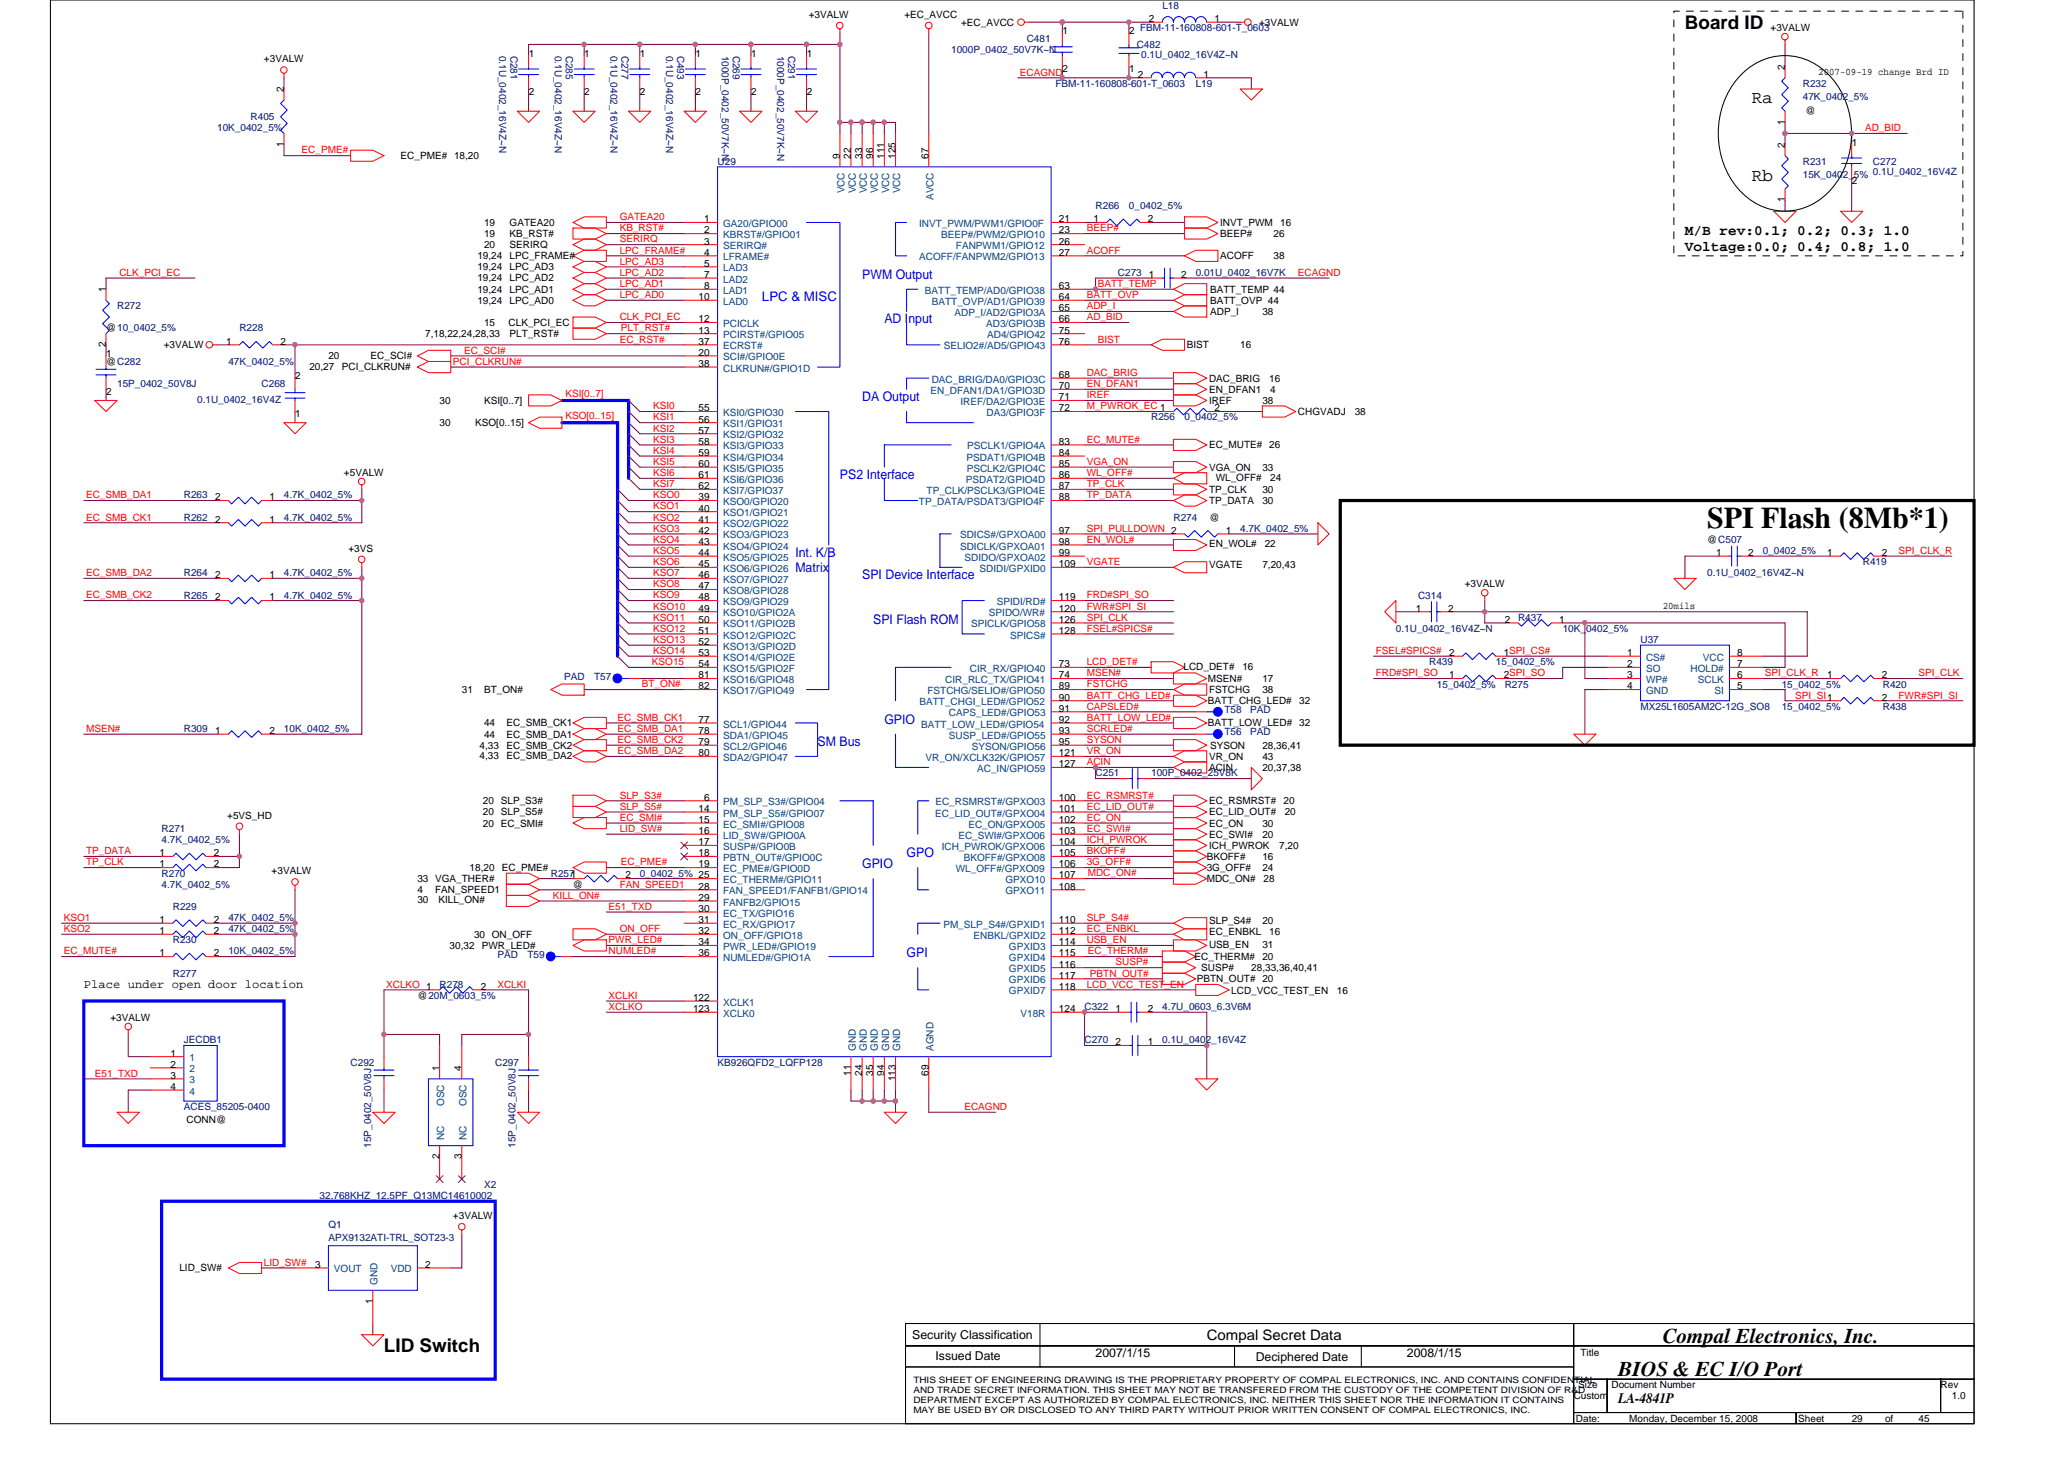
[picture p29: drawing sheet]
<svg xmlns="http://www.w3.org/2000/svg" width="297mm" height="210mm" viewBox="0 0 297 210" stroke-linecap="round" stroke-linejoin="round" font-family="sans-serif">
<defs><g id="words">
<text font-size="4.3" x="245.7" y="76">SPI Flash (8Mb*1)</text>
<g font-size="3">
<text x="232.9" y="198">BIOS &amp; EC I/O Port</text>
<text x="239.3" y="193.1">Compal Electronics, Inc.</text>
</g>
<g font-size="2.7">
<text x="242.5" y="4.1">Board ID</text>
<text x="55.3" y="194.5">LID Switch</text>
</g>
<g font-size="2.5">
<text x="252.1" y="14.8">Ra</text>
<text x="252.1" y="26">Rb</text>
</g>
<g font-size="2.1">
<text x="242.5" y="33.7">M/B rev:0.1; 0.2; 0.3; 1.0</text>
<text x="242.5" y="36.1">Voltage:0.0; 0.4; 0.8; 1.0</text>
<text x="173.7" y="192.7">Compal Secret Data</text>
<text x="232.9" y="201.9">LA-4841P</text>
</g>
<g font-size="1.9" fill="#00f">
<text x="124.1" y="40.1">PWM Output</text>
<text x="109.7" y="43.3">LPC &amp; MISC</text>
<text x="127.3" y="46.5">AD Input</text>
<text x="124.1" y="57.7">DA Output</text>
<text x="120.9" y="68.9">PS2 Interface</text>
<text x="114.5" y="80.1">Int. K/B</text>
<text x="114.5" y="82.3">Matrix</text>
<text x="124.1" y="83.3">SPI Device Interface</text>
<text x="125.7" y="89.7">SPI Flash ROM</text>
<text x="117.7" y="107.3">SM Bus</text>
<text x="127.3" y="104.1">GPIO</text>
<text x="124.1" y="124.9">GPIO</text>
<text x="130.5" y="123.3">GPO</text>
<text x="130.5" y="137.7">GPI</text>
</g>
<g font-size="1.8">
<text x="12.1" y="142.2">Place under open door location</text>
<text x="131.3" y="192.6">Security Classification</text>
<text x="134.6" y="195.7">Issued Date</text>
<text x="157.7" y="195.2">2007/1/15</text>
<text x="180.7" y="195.8">Deciphered Date</text>
<text x="202.5" y="195.2">2008/1/15</text>
</g>
<g font-size="1.4">
<text x="116.4" y="2.6">+3VALW</text>
<text x="130.2" y="2.6">+EC_AVCC</text>
<text x="138.3" y="3.7">+EC_AVCC</text>
<text x="152.9" y="5">1</text>
<text x="162.5" y="5">2</text>
<text x="165.4" y="3.2">2</text>
<text x="174.8" y="3.2">1</text>
<text x="181.2" y="3.7">+3VALW</text>
<text x="254.8" y="4.5">+3VALW</text>
<text x="38" y="9">+3VALW</text>
<text x="76.1" y="8.2">1</text>
<text x="84.1" y="8.2">1</text>
<text x="92.1" y="8.2">1</text>
<text x="100.1" y="8.2">1</text>
<text x="108.1" y="8.2">1</text>
<text x="116.1" y="8.2">1</text>
<text x="152.9" y="10.4">2</text>
<text x="162.5" y="10.4">1</text>
<text x="163.7" y="11.2">2</text>
<text x="173.2" y="11.2">1</text>
<text x="256.9" y="10.1" transform="rotate(-90 256.9 10.1)">2</text>
<text x="261.7" y="10.8">2007-09-19 change Brd ID</text>
<text x="40.8" y="13.3" transform="rotate(-90 40.8 13.3)">2</text>
<text x="76.1" y="13.6">2</text>
<text x="84.1" y="13.6">2</text>
<text x="92.1" y="13.6">2</text>
<text x="100.1" y="13.6">2</text>
<text x="108.1" y="13.6">2</text>
<text x="116.1" y="13.6">2</text>
<text x="256.9" y="17.9" transform="rotate(-90 256.9 17.9)">1</text>
<text x="259.9" y="16.3">@</text>
<text x="40.8" y="21.1" transform="rotate(-90 40.8 21.1)">1</text>
<text x="57.7" y="22.9">EC_PME# 18,20</text>
<text x="120.9" y="22.9" transform="rotate(-90 120.9 22.9)">9</text>
<text x="122.4" y="22.9" transform="rotate(-90 122.4 22.9)">22</text>
<text x="124.1" y="22.9" transform="rotate(-90 124.1 22.9)">33</text>
<text x="125.6" y="22.9" transform="rotate(-90 125.6 22.9)">96</text>
<text x="127.3" y="22.9" transform="rotate(-90 127.3 22.9)">111</text>
<text x="128.9" y="22.9" transform="rotate(-90 128.9 22.9)">125</text>
<text x="133.6" y="22.9" transform="rotate(-90 133.6 22.9)">67</text>
<text x="256.9" y="21.3" transform="rotate(-90 256.9 21.3)">2</text>
<text x="266.5" y="21">1</text>
<text x="256.9" y="29.1" transform="rotate(-90 256.9 29.1)">1</text>
<text x="266.5" y="26.4">2</text>
<text x="69.7" y="34.1">19</text>
<text x="69.7" y="32.5">19</text>
<text x="69.7" y="35.7">20</text>
<text x="73.3" y="34.1">KB_RST#</text>
<text x="73.3" y="32.5">GATEA20</text>
<text x="73.3" y="35.7">SERIRQ</text>
<text x="101.3" y="32">1</text>
<text x="101.3" y="33.6">2</text>
<text x="101.3" y="35.2">3</text>
<text x="152.4" y="35.2">26</text>
<text x="152.4" y="32">21</text>
<text x="152.4" y="33.6">23</text>
<text x="157.3" y="32">1</text>
<text x="165.2" y="32">2</text>
<text x="175.6" y="32.5">INVT_PWM</text>
<text x="175.6" y="34.1">BEEP#</text>
<text x="183.3" y="34.1">26</text>
<text x="184.2" y="32.5">16</text>
<text x="68.7" y="37.3">19,24</text>
<text x="68.7" y="40.5">19,24</text>
<text x="68.7" y="38.9">19,24</text>
<text x="73.3" y="37.3">LPC_FRAME#</text>
<text x="73.3" y="40.5">LPC_AD2</text>
<text x="73.3" y="38.9">LPC_AD3</text>
<text x="101.3" y="36.8">4</text>
<text x="101.3" y="38.4">5</text>
<text x="101.3" y="40">7</text>
<text x="101.3" y="41.6">8</text>
<text x="152.4" y="41.6">63</text>
<text x="152.4" y="36.8">27</text>
<text x="165.4" y="40">1</text>
<text x="170" y="40">2</text>
<text x="175.6" y="37.3">ACOFF</text>
<text x="183.3" y="37.3">38</text>
<text x="15.2" y="42.1" transform="rotate(-90 15.2 42.1)">1</text>
<text x="15.3" y="47.7">@10_0402_5%</text>
<text x="68.7" y="42.1">19,24</text>
<text x="68.7" y="43.7">19,24</text>
<text x="69.7" y="46.9">15</text>
<text x="73.2" y="46.9">CLK_PCI_EC</text>
<text x="73.3" y="42.1">LPC_AD1</text>
<text x="73.3" y="43.7">LPC_AD0</text>
<text x="100.5" y="43.2">10</text>
<text x="100.5" y="46.4">12</text>
<text x="100.5" y="48">13</text>
<text x="152.4" y="46.4">66</text>
<text x="152.4" y="48">75</text>
<text x="152.4" y="43.2">64</text>
<text x="152.4" y="44.8">65</text>
<text x="174.2" y="42.1">BATT_TEMP 44</text>
<text x="174.2" y="43.7">BATT_OVP 44</text>
<text x="174.2" y="45.3">ADP_I</text>
<text x="181.7" y="45.3">38</text>
<text x="15.2" y="49.9" transform="rotate(-90 15.2 49.9)">2</text>
<text x="15.3" y="52.5">@C282</text>
<text x="15.3" y="51.4">1</text>
<text x="23.6" y="50.1">+3VALW</text>
<text x="32.5" y="49.6">1</text>
<text x="40.4" y="49.6">2</text>
<text x="44.5" y="53.3">20,27</text>
<text x="47.3" y="51.7">20</text>
<text x="49.2" y="53.3">PCI_CLKRUN#</text>
<text x="53.3" y="51.7">EC_SCI#</text>
<text x="61.2" y="48.5">7,18,22,24,28,33</text>
<text x="73.3" y="48.5">PLT_RST#</text>
<text x="100.5" y="51.2">20</text>
<text x="100.5" y="49.6">37</text>
<text x="100.5" y="52.8">38</text>
<text x="152.4" y="49.6">76</text>
<text x="170.8" y="50.1">BIST</text>
<text x="178.5" y="50.1">16</text>
<text x="15.3" y="56.8">2</text>
<text x="42.5" y="54.6">2</text>
<text x="63.3" y="58.1">30</text>
<text x="69.7" y="58.1">KSI[0..7]</text>
<text x="100.5" y="59.2">55</text>
<text x="152.4" y="59.2">72</text>
<text x="152.4" y="54.4">68</text>
<text x="152.4" y="56">70</text>
<text x="152.4" y="57.6">71</text>
<text x="174" y="54.9">DAC_BRIG</text>
<text x="174" y="56.5">EN_DFAN1</text>
<text x="174" y="58.1">IREF</text>
<text x="174.8" y="59.2">2</text>
<text x="181.7" y="58.1">38</text>
<text x="182.6" y="54.9">16</text>
<text x="182.8" y="56.5">4</text>
<text x="186.8" y="59.7">CHGVADJ</text>
<text x="195" y="59.7">38</text>
<text x="42.5" y="60">1</text>
<text x="63.3" y="61.3">30</text>
<text x="68.4" y="61.3">KSO[0..15]</text>
<text x="100.5" y="60.8">56</text>
<text x="100.5" y="62.4">57</text>
<text x="100.5" y="64">58</text>
<text x="100.5" y="65.6">59</text>
<text x="152.4" y="64">83</text>
<text x="152.4" y="65.6">84</text>
<text x="174" y="64.5">EC_MUTE# 26</text>
<text x="30.9" y="72">2</text>
<text x="38.8" y="72">1</text>
<text x="49.5" y="68.5">+5VALW</text>
<text x="100.5" y="72">39</text>
<text x="100.5" y="67.2">60</text>
<text x="100.5" y="68.8">61</text>
<text x="100.5" y="70.4">62</text>
<text x="152.4" y="72">88</text>
<text x="152.4" y="67.2">85</text>
<text x="152.4" y="70.4">87</text>
<text x="152.4" y="68.8">86</text>
<text x="174" y="70.9">TP_CLK</text>
<text x="174" y="67.7">VGA_ON</text>
<text x="175" y="69.1">WL_OFF#</text>
<text x="181.7" y="70.9">30</text>
<text x="181.7" y="67.7">33</text>
<text x="182.8" y="69.1">24</text>
<text x="30.9" y="75.2">2</text>
<text x="38.8" y="75.2">1</text>
<text x="100.5" y="73.6">40</text>
<text x="100.5" y="75.2">41</text>
<text x="100.5" y="76.8">42</text>
<text x="152.4" y="76.8">97</text>
<text x="174" y="72.5">TP_DATA</text>
<text x="174.1" y="74.9">@</text>
<text x="176.4" y="76.8">1</text>
<text x="181.7" y="72.5">30</text>
<text x="30.9" y="83.2">2</text>
<text x="38.8" y="83.2">1</text>
<text x="50.1" y="79.4">+3VS</text>
<text x="100.5" y="78.4">43</text>
<text x="100.5" y="80">44</text>
<text x="100.5" y="81.6">45</text>
<text x="100.5" y="83.2">46</text>
<text x="152.4" y="78.4">98</text>
<text x="152.4" y="80">99</text>
<text x="152.4" y="81.6">109</text>
<text x="174" y="78.7">EN_WOL#</text>
<text x="174" y="81.8">VGATE</text>
<text x="181.7" y="81.8">7,20,43</text>
<text x="182" y="78.7">22</text>
<text x="245.7" y="78.1">@C507</text>
<text x="247" y="80">1</text>
<text x="251.6" y="80">2</text>
<text x="263" y="80">1</text>
<text x="270.8" y="80">2</text>
<text x="30.9" y="86.4">2</text>
<text x="38.8" y="86.4">1</text>
<text x="100.5" y="84.8">47</text>
<text x="100.5" y="86.4">48</text>
<text x="100.5" y="88">49</text>
<text x="100.5" y="89.6">50</text>
<text x="152.4" y="88">120</text>
<text x="152.4" y="89.6">126</text>
<text x="152.4" y="86.4">119</text>
<text x="203.7" y="88">1</text>
<text x="208.4" y="88">2</text>
<text x="210.8" y="84.5">+3VALW</text>
<text x="216.6" y="89.6">2</text>
<text x="224.4" y="89.6">1</text>
<text x="239.3" y="87.5">20mils</text>
<text x="100.5" y="91.2">51</text>
<text x="100.5" y="92.8">52</text>
<text x="100.5" y="94.4">53</text>
<text x="100.5" y="96">54</text>
<text x="152.4" y="96">73</text>
<text x="152.4" y="91.2">128</text>
<text x="208.6" y="94.4">2</text>
<text x="216.4" y="94.4">1SPI_CS#</text>
<text x="234.2" y="94.4">1</text>
<text x="234.2" y="96">2</text>
<text x="250" y="94.4">8</text>
<text x="250" y="96">7</text>
<text x="66.5" y="99.7">31</text>
<text x="69.7" y="99.7">BT_ON#</text>
<text x="100.5" y="97.6">81</text>
<text x="100.5" y="99.2">82</text>
<text x="152.4" y="97.6">74</text>
<text x="152.4" y="100.8">90</text>
<text x="152.4" y="99.2">89</text>
<text x="170.3" y="96.4">LCD_DET#</text>
<text x="173.8" y="101.3">BATT_CHG_LED#</text>
<text x="173.8" y="98.1">MSEN#</text>
<text x="174" y="99.7">FSTCHG</text>
<text x="178.8" y="96.4">16</text>
<text x="181.7" y="98.1">17</text>
<text x="181.7" y="99.7">38</text>
<text x="187" y="101.3">32</text>
<text x="208.6" y="97.6">1</text>
<text x="216.4" y="97.6">2SPI_SO</text>
<text x="234.2" y="97.6">3</text>
<text x="234.2" y="99.2">4</text>
<text x="250" y="97.6">6</text>
<text x="250" y="99.2">5</text>
<text x="263" y="97.6">1</text>
<text x="270.8" y="100.8">2</text>
<text x="270.8" y="97.6">2</text>
<text x="30.9" y="105.6">1</text>
<text x="38.8" y="105.6">2</text>
<text x="69" y="107.7">4,33</text>
<text x="69.7" y="104.5">44</text>
<text x="69.7" y="106.1">44</text>
<text x="72.9" y="104.5">EC_SMB_CK1</text>
<text x="72.9" y="106.1">EC_SMB_DA1</text>
<text x="72.9" y="107.7">EC_SMB_CK2</text>
<text x="100.5" y="104">77</text>
<text x="100.5" y="105.6">78</text>
<text x="100.5" y="107.2">79</text>
<text x="152.4" y="102.4">91</text>
<text x="152.4" y="105.6">93</text>
<text x="152.4" y="107.2">95</text>
<text x="152.4" y="104">92</text>
<text x="173.8" y="104.5">BATT_LOW_LED# 32</text>
<text x="174.2" y="107.7">SYSON</text>
<text x="181.7" y="107.7">28,36,41</text>
<text x="69" y="109.1">4,33</text>
<text x="72.9" y="109.1">EC_SMB_DA2</text>
<text x="100.5" y="108.8">80</text>
<text x="152.4" y="110.4">127</text>
<text x="152.4" y="108.8">121</text>
<text x="174" y="110.9">ACIN</text>
<text x="174" y="109.3">VR_ON</text>
<text x="181.7" y="109.3">43</text>
<text x="181.7" y="110.9">20,37,38</text>
<text x="32.7" y="117.8">+5VS_HD</text>
<text x="69.5" y="115.7">20 SLP_S3#</text>
<text x="69.5" y="117.3">20 SLP_S5#</text>
<text x="69.5" y="118.9">20 EC_SMI#</text>
<text x="100.5" y="116.8">14</text>
<text x="100.5" y="118.4">15</text>
<text x="100.5" y="120">16</text>
<text x="101.3" y="115.2">6</text>
<text x="152.4" y="120">103</text>
<text x="152.4" y="115.2">100</text>
<text x="152.4" y="116.8">101</text>
<text x="152.4" y="118.4">102</text>
<text x="174" y="115.7">EC_RSMRST#</text>
<text x="174" y="118.9">EC_ON</text>
<text x="174" y="117.3">EC_LID_OUT#</text>
<text x="181.7" y="118.9">30</text>
<text x="184.7" y="115.7">20</text>
<text x="184.9" y="117.3">20</text>
<text x="22.9" y="123.2">1</text>
<text x="22.9" y="124.8">1</text>
<text x="30.8" y="123.2">2</text>
<text x="30.8" y="124.8">2</text>
<text x="39.1" y="125.8">+3VALW</text>
<text x="67.6" y="125.3">18,20</text>
<text x="72.2" y="125.3">EC_PME#</text>
<text x="100.5" y="121.6">17</text>
<text x="100.5" y="123.2">18</text>
<text x="100.5" y="124.8">19</text>
<text x="152.4" y="124.8">106</text>
<text x="152.4" y="121.6">104</text>
<text x="152.4" y="123.2">105</text>
<text x="173.7" y="123.7">BKOFF#</text>
<text x="173.7" y="125.3">3G_OFF#</text>
<text x="174" y="120.5">EC_SWI#</text>
<text x="174" y="122.1">ICH_PWROK</text>
<text x="181.7" y="125.3">24</text>
<text x="181.7" y="123.7">16</text>
<text x="181.7" y="120.5">20</text>
<text x="184.1" y="122.1">7,20</text>
<text x="60.1" y="128.5">4</text>
<text x="60.1" y="129.9">30</text>
<text x="60.1" y="126.9">33 VGA_THER#</text>
<text x="62.6" y="128.5">FAN_SPEED1</text>
<text x="63.1" y="129.9">KILL_ON#</text>
<text x="82.5" y="127.7">@</text>
<text x="90" y="126.4">2</text>
<text x="100.5" y="128">28</text>
<text x="100.5" y="129.6">29</text>
<text x="100.5" y="131.2">30</text>
<text x="152.4" y="126.4">107</text>
<text x="152.4" y="128">108</text>
<text x="173.7" y="126.9">MDC_ON#</text>
<text x="181.8" y="126.9">28</text>
<text x="22.9" y="132.8">1</text>
<text x="22.9" y="134.4">1</text>
<text x="22.9" y="137.6">1</text>
<text x="30.8" y="132.8">2</text>
<text x="30.8" y="134.4">2</text>
<text x="30.8" y="137.6">2</text>
<text x="64.7" y="136.5">30,32</text>
<text x="68.2" y="134.9">30 ON_OFF</text>
<text x="69.3" y="136.5">PWR_LED#</text>
<text x="100.5" y="132.8">31</text>
<text x="100.5" y="134.4">32</text>
<text x="100.5" y="136">34</text>
<text x="100.5" y="137.6">36</text>
<text x="152.4" y="134.4">112</text>
<text x="152.4" y="132.8">110</text>
<text x="152.4" y="136">114</text>
<text x="152.4" y="137.6">115</text>
<text x="174" y="133">SLP_S4#</text>
<text x="174" y="134.6">EC_ENBKL</text>
<text x="174" y="136.4">USB_EN</text>
<text x="181.7" y="133">20</text>
<text x="181.7" y="136.4">31</text>
<text x="182.6" y="134.6">16</text>
<text x="60.1" y="143.7">@20M_0603_5%</text>
<text x="69.2" y="142.4">2</text>
<text x="99.7" y="144">122</text>
<text x="152.4" y="139.2">116</text>
<text x="152.4" y="140.8">117</text>
<text x="152.4" y="142.4">118</text>
<text x="171.9" y="138.1">EC_THERM#</text>
<text x="172.2" y="141.3">PBTN_OUT# 20</text>
<text x="172.9" y="139.7">SUSP#</text>
<text x="177.2" y="143.1">LCD_VCC_TEST_EN</text>
<text x="180.1" y="139.7">28,33,36,40,41</text>
<text x="181.7" y="138.1">20</text>
<text x="192.4" y="143.1">16</text>
<text x="15.9" y="146.9">+3VALW</text>
<text x="99.7" y="145.6">123</text>
<text x="152.4" y="145.6">124</text>
<text x="160.5" y="145.6">1</text>
<text x="165.2" y="145.6">2</text>
<text x="24.5" y="152">1</text>
<text x="24.5" y="153.6">2</text>
<text x="24.5" y="155.2">3</text>
<text x="63.2" y="154.1" transform="rotate(-90 63.2 154.1)">1</text>
<text x="66.4" y="154.1" transform="rotate(-90 66.4 154.1)">4</text>
<text x="122.4" y="154.7" transform="rotate(-90 122.4 154.7)">11</text>
<text x="124.1" y="154.7" transform="rotate(-90 124.1 154.7)">24</text>
<text x="125.6" y="154.7" transform="rotate(-90 125.6 154.7)">35</text>
<text x="127.3" y="154.7" transform="rotate(-90 127.3 154.7)">94</text>
<text x="128.9" y="155.6" transform="rotate(-90 128.9 155.6)">113</text>
<text x="133.6" y="154.7" transform="rotate(-90 133.6 154.7)">69</text>
<text x="160.5" y="150.4">2</text>
<text x="165.2" y="150.4">1</text>
<text x="24.5" y="156.8">4</text>
<text x="26.9" y="161.6">CONN@</text>
<text x="63.2" y="166.8" transform="rotate(-90 63.2 166.8)">2</text>
<text x="66.4" y="166.8" transform="rotate(-90 66.4 166.8)">3</text>
<text x="65.2" y="175.4">+3VALW</text>
<text x="25.8" y="182.9">LID_SW#</text>
<text x="45.3" y="182.4">3</text>
<text x="61.2" y="182.4">2</text>
<text x="53.6" y="187.6" transform="rotate(-90 53.6 187.6)">1</text>
<text x="227.5" y="195.1">Title</text>
<text x="226.5" y="201.3">Custom</text>
<text x="227.1" y="199.7">Size</text>
<text x="231.9" y="199.7">Document Number</text>
<text x="279.3" y="199.7">Rev</text>
<text x="280.9" y="201.3">1.0</text>
<text x="226.8" y="204.5">Date:</text>
<text x="234.5" y="204.5">Monday, December 15, 2008</text>
<text x="258.8" y="204.5">Sheet</text>
<text x="266.5" y="204.5">29</text>
<text x="271.3" y="204.5">of</text>
<text x="276.1" y="204.5">45</text>
</g>
<g font-size="1.4" fill="#000080">
<text x="164.1" y="4.5">FBM-11-160808-601-T_0603</text>
<text x="167.3" y="1.3">L18</text>
<text x="71.9" y="8" transform="rotate(90 71.9 8)">0.1U_0402_16V4Z~N</text>
<text x="73.4" y="8" transform="rotate(90 73.4 8)">C281</text>
<text x="79.9" y="8" transform="rotate(90 79.9 8)">0.1U_0402_16V4Z~N</text>
<text x="81.4" y="8" transform="rotate(90 81.4 8)">C285</text>
<text x="87.9" y="8" transform="rotate(90 87.9 8)">0.1U_0402_16V4Z~N</text>
<text x="89.4" y="8" transform="rotate(90 89.4 8)">C277</text>
<text x="95.9" y="8" transform="rotate(90 95.9 8)">0.1U_0402_16V4Z~N</text>
<text x="97.4" y="8" transform="rotate(90 97.4 8)">C493</text>
<text x="103.9" y="8" transform="rotate(90 103.9 8)">1000P_0402_50V7K~N</text>
<text x="105.4" y="8" transform="rotate(90 105.4 8)">C269</text>
<text x="111.9" y="8" transform="rotate(90 111.9 8)">1000P_0402_50V7K~N</text>
<text x="113.4" y="8" transform="rotate(90 113.4 8)">C291</text>
<text x="136.9" y="7.7">1000P_0402_50V7K~N</text>
<text x="147.8" y="6.1">C481</text>
<text x="163.6" y="6.9">C482</text>
<text x="164.2" y="8.3">0.1U_0402_16V4Z~N</text>
<text x="36.1" y="17.3">R405</text>
<text x="151.9" y="12.5">FBM-11-160808-601-T_0603</text>
<text x="172.1" y="12.5">L19</text>
<text x="259.5" y="12.5">R232</text>
<text x="259.5" y="14.4">47K_0402_5%</text>
<text x="31.3" y="18.9">10K_0402_5%</text>
<text x="103.3" y="23.7">U29</text>
<text x="259.5" y="23.7">R231</text>
<text x="269.5" y="23.7">C272</text>
<text x="259.5" y="25.6">15K_0402_5%</text>
<text x="269.5" y="25.1">0.1U_0402_16V4Z</text>
<text x="157.7" y="30.1">R266</text>
<text x="162.5" y="30.1">0_0402_5%</text>
<text x="160.9" y="39.7">C273</text>
<text x="172.1" y="39.7">0.01U_0402_16V7K</text>
<text x="16.9" y="44.5">R272</text>
<text x="34.5" y="47.7">R228</text>
<text x="32.9" y="52.5">47K_0402_5%</text>
<text x="16.9" y="55.7">15P_0402_50V8J</text>
<text x="28.4" y="57.9">0.1U_0402_16V4Z</text>
<text x="37.7" y="55.7">C268</text>
<text x="165.7" y="60.5">R256</text>
<text x="170.5" y="60.5">0_0402_5%</text>
<text x="26.5" y="71.7">R263</text>
<text x="40.9" y="71.7">4.7K_0402_5%</text>
<text x="26.5" y="74.9">R262</text>
<text x="40.9" y="74.9">4.7K_0402_5%</text>
<text x="168.9" y="74.9">R274</text>
<text x="178.5" y="76.5">4.7K_0402_5%</text>
<text x="26.5" y="82.9">R264</text>
<text x="40.9" y="82.9">4.7K_0402_5%</text>
<text x="245.7" y="82.9">0.1U_0402_16V4Z~N</text>
<text x="253.7" y="79.7">0_0402_5%</text>
<text x="268.1" y="81.3">R419</text>
<text x="26.5" y="86.1">R265</text>
<text x="40.9" y="86.1">4.7K_0402_5%</text>
<text x="204.1" y="86.1">C314</text>
<text x="218.5" y="89.3">R437</text>
<text x="200.9" y="90.9">0.1U_0402_16V4Z~N</text>
<text x="205.7" y="95.7">R439</text>
<text x="215.3" y="95.7">15_0402_5%</text>
<text x="224.9" y="90.9">10K_0402_5%</text>
<text x="236.1" y="92.5">U37</text>
<text x="81.2" y="97.8">PAD</text>
<text x="85.5" y="97.8">T57</text>
<text x="206.8" y="98.9">15_0402_5%</text>
<text x="216.6" y="98.9">R275</text>
<text x="256.4" y="98.9">15_0402_5%</text>
<text x="271" y="98.9">R420</text>
<text x="26.5" y="105.3">R309</text>
<text x="40.9" y="105.3">10K_0402_5%</text>
<text x="176.2" y="105.8">T56</text>
<text x="176.2" y="102.6">T58</text>
<text x="179.9" y="105.8">PAD</text>
<text x="179.9" y="102.6">PAD</text>
<text x="236.1" y="102.1">MX25L1605AM2C-12G_SO8</text>
<text x="256.4" y="102.1">15_0402_5%</text>
<text x="271" y="102.1">R438</text>
<text x="157.7" y="111.7">C251</text>
<text x="165.7" y="111.7">100P_0402_25V8K</text>
<text x="23.3" y="119.7">R271</text>
<text x="23.3" y="121.3">4.7K_0402_5%</text>
<text x="23.3" y="126.1">R270</text>
<text x="23.3" y="127.7">4.7K_0402_5%</text>
<text x="24.9" y="130.9">R229</text>
<text x="79.3" y="126.1">R2571</text>
<text x="92.1" y="126.1">0_0402_5% 25</text>
<text x="24.9" y="135.7">R230</text>
<text x="32.9" y="132.5">47K_0402_5%</text>
<text x="32.9" y="134.1">47K_0402_5%</text>
<text x="32.9" y="137.3">10K_0402_5%</text>
<text x="71.6" y="137.8">PAD</text>
<text x="75.9" y="137.8">T59</text>
<text x="24.9" y="140.5">R277</text>
<text x="63.3" y="142.1">R278</text>
<text x="156.1" y="145.3">C322</text>
<text x="167.3" y="145.3">4.7U_0603_6.3V6M</text>
<text x="26.5" y="150.1">JECDB1</text>
<text x="50.5" y="153.3">C292</text>
<text x="71.3" y="153.3">C297</text>
<text x="103.3" y="153.3">KB926QFD2_LQFP128</text>
<text x="156.1" y="150.1">C270</text>
<text x="167.3" y="150.1">0.1U_0402_16V4Z</text>
<text x="26.5" y="159.7">ACES_85205-0400</text>
<text x="53.4" y="165.1" transform="rotate(-90 53.4 165.1)">15P_0402_50V8J</text>
<text x="74.2" y="165.1" transform="rotate(-90 74.2 165.1)">15P_0402_50V8J</text>
<text x="46" y="172.5">32.768KHZ_12.5PF_Q13MC14610002</text>
<text x="69.7" y="170.9">X2</text>
<text x="47.3" y="176.7">Q1</text>
<text x="47.3" y="178.6">APX9132ATI-TRL_SOT23-3</text>
</g>
<g font-size="1.4" fill="#f00">
<text x="146.8" y="10.9">ECAGND</text>
<text x="43.4" y="22.1">EC_PME#</text>
<text x="268.4" y="18.9">AD_BID</text>
<text x="89.2" y="33.3">KB_RST#</text>
<text x="89.2" y="31.7">GATEA20</text>
<text x="89.2" y="34.9">SERIRQ</text>
<text x="156.4" y="33.3">BEEP#</text>
<text x="17.2" y="39.7">CLK_PCI_EC</text>
<text x="89.2" y="39.7">LPC_AD2</text>
<text x="89.2" y="41.3">LPC_AD1</text>
<text x="89.2" y="38.1">LPC_AD3</text>
<text x="89.2" y="36.5">LPC_FRAME#</text>
<text x="156.4" y="36.5">ACOFF</text>
<text x="158" y="41.3">BATT_TEMP</text>
<text x="186.8" y="39.7">ECAGND</text>
<text x="89.2" y="46.1">CLK_PCI_EC</text>
<text x="89.2" y="42.9">LPC_AD0</text>
<text x="89.3" y="47.7">PLT_RST#</text>
<text x="156.4" y="42.9">BATT_OVP</text>
<text x="156.4" y="46.1">AD_BID</text>
<text x="156.4" y="44.5">ADP_I</text>
<text x="65.2" y="52.5">PCI_CLKRUN#</text>
<text x="66.8" y="50.9">EC_SCI#</text>
<text x="89.2" y="49.3">EC_RST#</text>
<text x="158" y="49.3">BIST</text>
<text x="81.4" y="57.1">KSI[0..7]</text>
<text x="94" y="58.9">KSI0</text>
<text x="156.4" y="55.7">EN_DFAN1</text>
<text x="156.4" y="54.1">DAC_BRIG</text>
<text x="156.4" y="58.9">M_PWROK_EC 1</text>
<text x="156.4" y="57.3">IREF</text>
<text x="81.4" y="60.3">KSO[0..15]</text>
<text x="94" y="62.1">KSI2</text>
<text x="94" y="60.5">KSI1</text>
<text x="94" y="65.3">KSI4</text>
<text x="94" y="63.7">KSI3</text>
<text x="156.4" y="63.7">EC_MUTE#</text>
<text x="12.4" y="71.7">EC_SMB_DA1</text>
<text x="94" y="70.1">KSI7</text>
<text x="94" y="71.7">KSO0</text>
<text x="94" y="68.5">KSI6</text>
<text x="94" y="66.9">KSI5</text>
<text x="156.4" y="71.7">TP_DATA</text>
<text x="156.4" y="66.9">VGA_ON</text>
<text x="156.4" y="70.1">TP_CLK</text>
<text x="156.4" y="68.5">WL_OFF#</text>
<text x="12.4" y="74.9">EC_SMB_CK1</text>
<text x="94" y="73.3">KSO1</text>
<text x="94" y="74.9">KSO2</text>
<text x="94" y="76.5">KSO3</text>
<text x="156.4" y="76.5">SPI_PULLDOWN 2</text>
<text x="12.4" y="82.9">EC_SMB_DA2</text>
<text x="94" y="81.3">KSO6</text>
<text x="94" y="82.9">KSO7</text>
<text x="94" y="79.7">KSO5</text>
<text x="94" y="78.1">KSO4</text>
<text x="156.4" y="81.3">VGATE</text>
<text x="156.4" y="78.1">EN_WOL#</text>
<text x="273.2" y="79.7">SPI_CLK_R</text>
<text x="12.4" y="86.1">EC_SMB_CK2</text>
<text x="94" y="87.7">KSO10</text>
<text x="94" y="89.3">KSO11</text>
<text x="94" y="86.1">KSO9</text>
<text x="94" y="84.5">KSO8</text>
<text x="156.4" y="86.1">FRD#SPI_SO</text>
<text x="156.4" y="87.7">FWR#SPI_SI</text>
<text x="156.4" y="89.3">SPI_CLK</text>
<text x="93.8" y="95.7">KSO15</text>
<text x="94" y="92.5">KSO13</text>
<text x="94" y="90.9">KSO12</text>
<text x="94" y="94.1">KSO14</text>
<text x="156.4" y="90.9">FSEL#SPICS#</text>
<text x="156.4" y="95.7">LCD_DET#</text>
<text x="198" y="94.1">FSEL#SPICS#</text>
<text x="92.4" y="98.9">BT_ON#</text>
<text x="156.4" y="98.9">FSTCHG</text>
<text x="156.4" y="97.3">MSEN#</text>
<text x="156.4" y="100.5">BATT_CHG_LED#</text>
<text x="198" y="97.3">FRD#SPI_SO</text>
<text x="254" y="97.3">SPI_CLK_R</text>
<text x="258.3" y="100.5">SPI_SI1</text>
<text x="273.2" y="100.5">FWR#SPI_SI</text>
<text x="276.1" y="97.3">SPI_CLK</text>
<text x="12.4" y="105.3">MSEN#</text>
<text x="88.9" y="106.9">EC_SMB_CK2</text>
<text x="88.9" y="103.7">EC_SMB_CK1</text>
<text x="88.9" y="105.3">EC_SMB_DA1</text>
<text x="156.4" y="102.1">CAPSLED#</text>
<text x="156.4" y="106.9">SYSON</text>
<text x="156.4" y="103.7">BATT_LOW_LED#</text>
<text x="156.4" y="105.3">SCRLED#</text>
<text x="88.9" y="108.5">EC_SMB_DA2</text>
<text x="156.4" y="108.5">VR_ON</text>
<text x="156.4" y="110.1">ACIN</text>
<text x="89.2" y="119.7">LID_SW#</text>
<text x="89.2" y="118.1">EC_SMI#</text>
<text x="89.2" y="116.5">SLP_S5#</text>
<text x="89.2" y="114.9">SLP_S3#</text>
<text x="156.4" y="114.9">EC_RSMRST#</text>
<text x="156.4" y="119.7">EC_SWI#</text>
<text x="156.4" y="116.5">EC_LID_OUT#</text>
<text x="156.4" y="118.1">EC_ON</text>
<text x="12.4" y="124.5">TP_CLK</text>
<text x="12.4" y="122.9">TP_DATA</text>
<text x="89.3" y="124.5">EC_PME#</text>
<text x="156.4" y="121.3">ICH_PWROK</text>
<text x="156.4" y="122.9">BKOFF#</text>
<text x="156.4" y="124.5">3G_OFF#</text>
<text x="79.6" y="129.3">KILL_ON#</text>
<text x="87.6" y="130.9">E51_TXD</text>
<text x="89.2" y="127.7">FAN_SPEED1</text>
<text x="156.5" y="126.1">MDC_ON#</text>
<text x="9.2" y="137.3">EC_MUTE#</text>
<text x="9.2" y="132.5">KSO1</text>
<text x="9.2" y="134.1">KSO2</text>
<text x="87.6" y="137.3">NUMLED#</text>
<text x="87.6" y="135.7">PWR_LED#</text>
<text x="89.2" y="134.1">ON_OFF</text>
<text x="156.4" y="132.5">SLP_S4#</text>
<text x="156.4" y="134.1">EC_ENBKL</text>
<text x="156.4" y="135.7">USB_EN</text>
<text x="156.5" y="137.3">EC_THERM#</text>
<text x="55.6" y="142.1">XCLKO 1</text>
<text x="71.6" y="142.1">XCLKI</text>
<text x="87.6" y="143.7">XCLKI</text>
<text x="156.4" y="142.1">LCD_VCC_TEST_EN</text>
<text x="156.9" y="140.5">PBTN_OUT#</text>
<text x="160.5" y="138.9">SUSP#</text>
<text x="87.6" y="145.3">XCLKO</text>
<text x="13.6" y="154.9">E51_TXD</text>
<text x="138.8" y="159.7">ECAGND</text>
<text x="38" y="182.1">LID_SW#</text>
</g>
<g font-size="1.4" fill="#004080">
<text x="121.6" y="27.8" transform="rotate(-90 121.6 27.8)">VCC</text>
<text x="123.1" y="27.8" transform="rotate(-90 123.1 27.8)">VCC</text>
<text x="124.8" y="27.8" transform="rotate(-90 124.8 27.8)">VCC</text>
<text x="126.3" y="27.8" transform="rotate(-90 126.3 27.8)">VCC</text>
<text x="127.9" y="27.8" transform="rotate(-90 127.9 27.8)">VCC</text>
<text x="129.6" y="27.8" transform="rotate(-90 129.6 27.8)">VCC</text>
<text x="134.3" y="28.8" transform="rotate(-90 134.3 28.8)">AVCC</text>
<text x="104.1" y="32.7">GA20/GPIO00</text>
<text x="104.1" y="34.3">KBRST#/GPIO01</text>
<text x="104.1" y="35.9">SERIRQ#</text>
<text x="132.3" y="32.7">INVT_PWM/PWM1/GPIO0F</text>
<text x="135.4" y="34.3">BEEP#/PWM2/GPIO10</text>
<text x="137.6" y="35.9">FANPWM1/GPIO12</text>
<text x="104.1" y="37.5">LFRAME#</text>
<text x="104.1" y="39.1">LAD3</text>
<text x="104.1" y="40.7">LAD2</text>
<text x="132.3" y="37.5">ACOFF/FANPWM2/GPIO13</text>
<text x="104.1" y="42.3">LAD1</text>
<text x="104.1" y="43.9">LAD0</text>
<text x="104.1" y="47.1">PCICLK</text>
<text x="133.1" y="42.3">BATT_TEMP/AD0/GPIO38</text>
<text x="134.1" y="43.9">BATT_OVP/AD1/GPIO39</text>
<text x="137.4" y="45.5">ADP_I/AD2/GPIO3A</text>
<text x="141.9" y="47.1">AD3/GPIO3B</text>
<text x="104.1" y="48.7">PCIRST#/GPIO05</text>
<text x="104.1" y="51.9">SCI#/GPIO0E</text>
<text x="104.1" y="50.3">ECRST#</text>
<text x="104.1" y="53.5">CLKRUN#/GPIO1D</text>
<text x="135.8" y="50.3">SELIO2#/AD5/GPIO43</text>
<text x="142.1" y="48.7">AD4/GPIO42</text>
<text x="104.1" y="59.9">KSI0/GPIO30</text>
<text x="133.9" y="56.7">EN_DFAN1/DA1/GPIO3D</text>
<text x="134.1" y="55.1">DAC_BRIG/DA0/GPIO3C</text>
<text x="138.2" y="58.3">IREF/DA2/GPIO3E</text>
<text x="142" y="59.9">DA3/GPIO3F</text>
<text x="104.1" y="61.5">KSI1/GPIO31</text>
<text x="104.1" y="63.1">KSI2/GPIO32</text>
<text x="104.1" y="64.7">KSI3/GPIO33</text>
<text x="139.2" y="64.7">PSCLK1/GPIO4A</text>
<text x="104.1" y="66.3">KSI4/GPIO34</text>
<text x="104.1" y="67.9">KSI5/GPIO35</text>
<text x="104.1" y="69.5">KSI6/GPIO36</text>
<text x="104.1" y="71.1">KSI7/GPIO37</text>
<text x="133.3" y="71.1">TP_CLK/PSCLK3/GPIO4E</text>
<text x="139" y="69.5">PSDAT2/GPIO4D</text>
<text x="139.1" y="66.3">PSDAT1/GPIO4B</text>
<text x="139.1" y="67.9">PSCLK2/GPIO4C</text>
<text x="104.1" y="72.7">KSO0/GPIO20</text>
<text x="104.1" y="74.3">KSO1/GPIO21</text>
<text x="104.1" y="75.9">KSO2/GPIO22</text>
<text x="104.1" y="77.5">KSO3/GPIO23</text>
<text x="132.2" y="72.7">TP_DATA/PSDAT3/GPIO4F</text>
<text x="138.2" y="77.5">SDICS#/GPXOA00</text>
<text x="104.1" y="79.1">KSO4/GPIO24</text>
<text x="104.1" y="80.7">KSO5/GPIO25</text>
<text x="104.1" y="82.3">KSO6/GPIO26</text>
<text x="104.1" y="83.9">KSO7/GPIO27</text>
<text x="138.2" y="79.1">SDICLK/GPXOA01</text>
<text x="138.8" y="80.7">SDIDO/GPXOA02</text>
<text x="141" y="82.3">SDIDI/GPXID0</text>
<text x="104.1" y="85.5">KSO8/GPIO28</text>
<text x="104.1" y="87.1">KSO9/GPIO29</text>
<text x="104.1" y="88.7">KSO10/GPIO2A</text>
<text x="142.3" y="88.7">SPIDO/WR#</text>
<text x="143.4" y="87.1">SPIDI/RD#</text>
<text x="104.1" y="90.3">KSO11/GPIO2B</text>
<text x="104.1" y="91.9">KSO12/GPIO2C</text>
<text x="104.1" y="93.5">KSO13/GPIO2D</text>
<text x="104.1" y="95.1">KSO14/GPIO2E</text>
<text x="139.8" y="90.3">SPICLK/GPIO58</text>
<text x="145.4" y="91.9">SPICS#</text>
<text x="236.9" y="95.1">CS#</text>
<text x="245.1" y="95.1">VCC</text>
<text x="104.1" y="96.7">KSO15/GPIO2F</text>
<text x="104.1" y="98.3">KSO16/GPIO48</text>
<text x="104.1" y="99.9">KSO17/GPIO49</text>
<text x="132.3" y="101.5">BATT_CHGI_LED#/GPIO52</text>
<text x="133.5" y="99.9">FSTCHG/SELIO#/GPIO50</text>
<text x="136" y="98.3">CIR_RLC_TX/GPIO41</text>
<text x="139.6" y="96.7">CIR_RX/GPIO40</text>
<text x="236.9" y="96.7">SO</text>
<text x="236.9" y="98.3">WP#</text>
<text x="236.9" y="99.9">GND</text>
<text x="243.3" y="96.7">HOLD#</text>
<text x="244.3" y="98.3">SCLK</text>
<text x="246.7" y="99.9">SI</text>
<text x="104.1" y="104.7">SCL1/GPIO44</text>
<text x="104.1" y="106.3">SDA1/GPIO45</text>
<text x="104.1" y="107.9">SCL2/GPIO46</text>
<text x="132.6" y="104.7">BATT_LOW_LED#/GPIO54</text>
<text x="136.6" y="103.1">CAPS_LED#/GPIO53</text>
<text x="136.6" y="106.3">SUSP_LED#/GPIO55</text>
<text x="139.8" y="107.9">SYSON/GPIO56</text>
<text x="104.1" y="109.5">SDA2/GPIO47</text>
<text x="133.2" y="109.5">VR_ON/XCLK32K/GPIO57</text>
<text x="140.6" y="111.1">AC_IN/GPIO59</text>
<text x="104.1" y="115.9">PM_SLP_S3#/GPIO04</text>
<text x="104.1" y="117.5">PM_SLP_S5#/GPIO07</text>
<text x="104.1" y="119.1">EC_SMI#/GPIO08</text>
<text x="134.6" y="117.5">EC_LID_OUT#/GPXO04</text>
<text x="134.6" y="115.9">EC_RSMRST#/GPXO03</text>
<text x="139.4" y="119.1">EC_ON/GPXO05</text>
<text x="104.1" y="120.7">LID_SW#/GPIO0A</text>
<text x="104.1" y="122.3">SUSP#/GPIO0B</text>
<text x="104.1" y="123.9">PBTN_OUT#/GPIO0C</text>
<text x="104.1" y="125.5">EC_PME#/GPIO0D</text>
<text x="135.5" y="122.3">ICH_PWROK/GPXO06</text>
<text x="137.6" y="125.5">WL_OFF#/GPXO09</text>
<text x="137.9" y="120.7">EC_SWI#/GPXO06</text>
<text x="138.7" y="123.9">BKOFF#/GPXO08</text>
<text x="104.1" y="127.1">EC_THERM#/GPIO11</text>
<text x="104.1" y="128.7">FAN_SPEED1/FANFB1/GPIO14</text>
<text x="104.1" y="130.3">FANFB2/GPIO15</text>
<text x="104.1" y="131.9">EC_TX/GPIO16</text>
<text x="144.7" y="127.1">GPXO10</text>
<text x="144.7" y="128.7">GPXO11</text>
<text x="104.1" y="133.5">EC_RX/GPIO17</text>
<text x="104.1" y="135.1">ON_OFF/GPIO18</text>
<text x="104.1" y="136.7">PWR_LED#/GPIO19</text>
<text x="135.8" y="133.5">PM_SLP_S4#/GPXID1</text>
<text x="140.1" y="135.1">ENBKL/GPXID2</text>
<text x="145.2" y="136.7">GPXID3</text>
<text x="104.1" y="138.3">NUMLED#/GPIO1A</text>
<text x="145.2" y="138.3">GPXID4</text>
<text x="145.2" y="139.9">GPXID5</text>
<text x="145.2" y="141.5">GPXID6</text>
<text x="145.2" y="143.1">GPXID7</text>
<text x="104.1" y="144.7">XCLK1</text>
<text x="104.1" y="146.3">XCLK0</text>
<text x="146.9" y="146.3">V18R</text>
<text x="27.3" y="152.7">1</text>
<text x="27.3" y="154.3">2</text>
<text x="27.3" y="155.9">3</text>
<text x="123.1" y="151.2" transform="rotate(-90 123.1 151.2)">GND</text>
<text x="124.8" y="151.2" transform="rotate(-90 124.8 151.2)">GND</text>
<text x="126.3" y="151.2" transform="rotate(-90 126.3 151.2)">GND</text>
<text x="127.9" y="151.2" transform="rotate(-90 127.9 151.2)">GND</text>
<text x="129.6" y="151.2" transform="rotate(-90 129.6 151.2)">GND</text>
<text x="134.3" y="151.2" transform="rotate(-90 134.3 151.2)">AGND</text>
<text x="27.3" y="157.5">4</text>
<text x="63.9" y="159.1" transform="rotate(-90 63.9 159.1)">OSC</text>
<text x="67.1" y="159.1" transform="rotate(-90 67.1 159.1)">OSC</text>
<text x="63.9" y="164" transform="rotate(-90 63.9 164)">NC</text>
<text x="67.1" y="164" transform="rotate(-90 67.1 164)">NC</text>
<text x="48.1" y="183.1">VOUT</text>
<text x="54.3" y="184.8" transform="rotate(-90 54.3 184.8)">GND</text>
<text x="56.2" y="183.1">VDD</text>
</g>
<g font-size="1.3">
<text x="131.4" y="198.9">THIS SHEET OF ENGINEERING DRAWING IS THE PROPRIETARY PROPERTY OF COMPAL ELECTRONICS, INC. AND CONTAINS CONFIDENTIAL</text>
<text x="131.4" y="200.4">AND TRADE SECRET INFORMATION. THIS SHEET MAY NOT BE TRANSFERED FROM THE CUSTODY OF THE COMPETENT DIVISION OF R&amp;D</text>
<text x="131.4" y="201.8">DEPARTMENT EXCEPT AS AUTHORIZED BY COMPAL ELECTRONICS, INC. NEITHER THIS SHEET NOR THE INFORMATION IT CONTAINS</text>
<text x="131.4" y="203.3">MAY BE USED BY OR DISCLOSED TO ANY THIRD PARTY WITHOUT PRIOR WRITTEN CONSENT OF COMPAL ELECTRONICS, INC.</text>
</g>
</g></defs>
<g fill="none" stroke="#000" stroke-width=".15">
<path d="M7.3 0h276.8v204.8h-276.8zM250.5 10.8a8.7 8.7 0 0 1 13.5 1 12.4 12.4 0 0 1-1.6 16.6 8.6 8.6 0 0 1-12.7-1.8 12.6 12.6 0 0 1 .8-15.8zM130.3 190.4h96.2v3.2h-96.2zM130.3 193.6h96.2v3.1h-96.2zM130.3 196.7h96.2v8.1h-96.2zM149.7 190.4v6.3M177.7 193.6v3.1M195.9 193.6v3.1M226.5 198.4h4.8v4.8h-4.8zM226.5 190.4h57.6v3.2h-57.6zM226.5 193.6h57.6v4.8h-57.6zM231.3 198.4h48v4.8h-48z"/>
<path d="M279.3 198.4h4.8v4.8h-4.8zM226.5 203.2h32v1.6h-32zM258.5 203.2h25.6v1.6h-25.6z"/>
</g>
<g fill="none" stroke="#800040" stroke-width=".15">
<path d="M40.9 11.2v1.6M76.1 12.8v3.2M84.1 6.4v1.6M84.1 12.8v3.2M92.1 6.4v1.6M92.1 12.8v3.2M100.1 6.4v1.6M100.1 12.8v3.2M108.1 6.4v1.6M108.1 12.8v3.2M116.1 6.4v1.6M116.1 12.8v3.2"/>
<path d="M120.9 6.4h-44.8v1.6M120.9 4.8v14.4M120.9 17.6h8v1.6M122.5 17.6v1.6M124.1 17.6v1.6M125.7 17.6v1.6M127.3 17.6v1.6M133.7 4.8v14.4M146.5 11.2h17.6M148.1 3.2h17.6M152.9 3.2v1.6M152.9 9.6v1.6"/>
<path d="M162.5 3.2v1.6M162.5 9.6v1.6M173.7 11.2h6.4v1.6M175.3 3.2h3.2M256.9 6.4v3.2M256.9 17.6v3.2M256.9 19.2h17.6M266.5 19.2v1.6M40.9 20.8v1.6h9.6M87.3 32h11.2M87.3 33.6h11.2M87.3 38.4h11.2"/>
<path d="M87.3 36.8h11.2M87.3 35.2h11.2M156.1 32h1.6M156.1 33.6h14.4M156.1 36.8h14.4M165.7 32h4.8M256.9 28.8v1.6M266.5 25.6v4.8M15.3 49.6v1.6M15.3 56v1.6M28.1 40h-12.8v1.6M31.3 49.6h1.6"/>
<path d="M40.9 49.6h57.6M42.5 49.6v4.8M42.5 59.2v1.6M64.9 51.2h33.6M64.9 52.8h33.6M87.3 40h11.2M87.3 43.2h11.2M87.3 41.6h11.2M87.3 46.4h11.2M87.3 48h11.2M90.5 57.6l1.6 1.6h6.4M90.5 59.2l1.6 1.6h6.4"/>
<path d="M156.1 49.6h9.6M156.1 59.2h11.2M156.1 43.2h12.8M156.1 41.6h12.8M156.1 56h12.8M156.1 54.4h12.8M156.1 46.4h6.4M156.1 44.8h12.8M156.1 57.6h12.8M165.7 40h-8v1.6M170.5 40h20.8M175.3 59.2h6.4"/>
<path d="M12.1 72h19.2M12.1 75.2h19.2M39.3 72h12.8M52.1 70.4v4.8h-12.8M88.9 70.4l1.6 1.6h8M88.9 73.6l1.6 1.6h8M88.9 75.2l1.6 1.6h8M88.9 78.4l1.6 1.6h8M88.9 72l1.6 1.6h8M88.9 76.8l1.6 1.6h8M90.5 68.8l1.6 1.6h6.4M90.5 62.4l1.6 1.6h6.4"/>
<path d="M90.5 65.6l1.6 1.6h6.4M90.5 67.2l1.6 1.6h6.4M90.5 60.8l1.6 1.6h6.4M90.5 64l1.6 1.6h6.4M156.1 72h12.8M156.1 76.8h12.8M156.1 70.4h12.8M156.1 64h12.8M156.1 67.2h12.8M156.1 68.8h12.8M156.1 78.4h12.8M176.9 76.8h12.8"/>
<path d="M12.1 86.4h19.2M12.1 83.2h19.2M39.3 86.4h12.8M39.3 83.2h12.8M52.1 81.6v24h-12.8M84.1 99.2h14.4M88.9 86.4l1.6 1.6h8M88.9 84.8l1.6 1.6h8M88.9 81.6l1.6 1.6h8M88.9 92.8l1.6 1.6h8M88.9 88l1.6 1.6h8M88.9 94.4l1.6 1.6h8"/>
<path d="M88.9 80l1.6 1.6h8M88.9 91.2l1.6 1.6h8M88.9 83.2l1.6 1.6h8M88.9 89.6l1.6 1.6h8M92.1 97.6h6.4M156.1 88h12.8M156.1 86.4h12.8M156.1 97.6h12.8M156.1 89.6h12.8M156.1 99.2h12.8M156.1 96h9.6M156.1 81.6h12.8"/>
<path d="M156.1 91.2h12.8M197.7 97.6h11.2M197.7 94.4h11.2M200.9 88h3.2M208.9 88h51.2v6.4h-6.4M213.7 86.4v3.2h3.2M216.9 94.4h14.4M224.9 89.6h32v6.4h-3.2M228.1 89.6v8h3.2M231.3 96h-6.4v1.6h-8M231.3 99.2h-3.2v6.4M247.3 80h-4.8v3.2"/>
<path d="M252.1 80h11.2M253.7 99.2h3.2v1.6h6.4M253.7 97.6h9.6M271.3 80h9.6M271.3 97.6h11.2M12.1 105.6h19.2M87.3 105.6h11.2M87.3 115.2h11.2M87.3 107.2h11.2M87.3 108.8h11.2M87.3 118.4h11.2M87.3 104h11.2"/>
<path d="M87.3 116.8h11.2M156.1 110.4h1.6v1.6h3.2M156.1 100.8h12.8M156.1 105.6h16M156.1 115.2h12.8M156.1 107.2h12.8M156.1 102.4h16M156.1 108.8h12.8M156.1 118.4h12.8M156.1 104h12.8M156.1 116.8h12.8M157.7 110.4h11.2"/>
<path d="M165.7 112h14.4M271.3 100.8h11.2M8.9 137.6h14.4M8.9 132.8h14.4M8.9 134.4h14.4M12.1 124.8h11.2M12.1 123.2h11.2M31.3 123.2h3.2M31.3 132.8h11.2M31.3 134.4h11.2M34.5 120v4.8h-3.2M42.5 128v9.6h-11.2"/>
<path d="M77.7 128h20.8M77.7 129.6h20.8M77.7 126.4h4.8M82.5 137.6h16M87.3 124.8h11.2M87.3 120h11.2M87.3 134.4h11.2M87.3 131.2h11.2M87.3 136h11.2M90.5 126.4h8M156.1 124.8h12.8M156.1 123.2h12.8"/>
<path d="M156.1 137.6h11.2M156.1 132.8h12.8M156.1 120h12.8M156.1 134.4h12.8M156.1 136h12.8M156.1 121.6h12.8M156.1 139.2h11.2M156.1 126.4h12.8M12.1 155.2h9.6M18.5 148.8v3.2h3.2M21.7 156.8h-3.2v3.2M55.3 156.8v3.2"/>
<path d="M55.3 148.8h8v1.6M61.7 142.4h-6.4v9.6M69.7 142.4h6.4v9.6M76.1 156.8v3.2M76.1 148.8h-9.6v1.6M87.3 144h11.2M87.3 145.6h11.2M122.5 156.8v1.6h6.4M124.1 156.8v1.6M125.7 156.8v1.6M127.3 156.8v1.6M128.9 156.8v3.2"/>
<path d="M133.7 156.8v3.2h9.6M156.1 142.4h16M156.1 140.8h11.2M160.9 145.6h-4.8v4.8h4.8M165.7 150.4h8M165.7 145.6h8v9.6M66.5 177.6v4.8h-1.6M37.7 182.4h4.8M53.7 190.4v1.6"/>
</g>
<g fill="#f0f" stroke="#f0f" stroke-width=".15">
<circle cx="152.9" cy="3.2" r=".31"/>
<circle cx="55.2" cy="148.8" r=".31"/>
<circle cx="76.1" cy="148.8" r=".31"/>
<circle cx="34.4" cy="123.2" r=".31"/>
<circle cx="52.1" cy="72" r=".31"/>
<circle cx="52.1" cy="83.2" r=".31"/>
<circle cx="228.1" cy="89.6" r=".32"/>
<circle cx="125.7" cy="17.6" r=".32"/>
<circle cx="52" cy="86.4" r=".32"/>
<circle cx="128.9" cy="158.4" r=".32"/>
<circle cx="108.1" cy="6.4" r=".32"/>
<circle cx="100.1" cy="6.4" r=".32"/>
<circle cx="124.1" cy="17.6" r=".32"/>
<circle cx="157.7" cy="41.6" r=".32"/>
<circle cx="213.7" cy="88" r=".31"/>
<circle cx="116.1" cy="6.4" r=".32"/>
<circle cx="122.4" cy="17.6" r=".32"/>
<circle cx="120.9" cy="6.4" r=".32"/>
<circle cx="120.9" cy="17.6" r=".32"/>
<circle cx="92.1" cy="6.4" r=".32"/>
<circle cx="84.1" cy="6.4" r=".32"/>
<circle cx="127.3" cy="17.6" r=".32"/>
<circle cx="42.4" cy="49.6" r=".32"/>
<circle cx="162.5" cy="3.2" r=".31"/>
<circle cx="266.5" cy="19.2" r=".31"/>
<circle cx="157.7" cy="110.4" r=".32"/>
<circle cx="162.5" cy="11.2" r=".31"/>
<circle cx="152.9" cy="11.2" r=".31"/>
<circle cx="256.9" cy="19.2" r=".31"/>
<circle cx="173.7" cy="150.4" r=".32"/>
<circle cx="125.7" cy="158.4" r=".32"/>
<circle cx="124.1" cy="158.4" r=".32"/>
<circle cx="156.1" cy="145.6" r=".32"/>
<circle cx="127.3" cy="158.4" r=".32"/>
<circle cx="42.4" cy="132.8" r=".31"/>
<circle cx="42.4" cy="134.4" r=".32"/>
</g>
<path d="M80.9 57.6h9.6v11.2M80.9 60.8h8v33.6M12.1 144h28.8v20.8h-28.8zM23.3 172.8h48v25.6h-48z" fill="none" stroke="#00f" stroke-width=".47"/>
<g fill="none" stroke="#f00" stroke-width=".15">
<path d="M40.9 10.6v.6M40.9 12.8v1.6M40.9 19.2v1.6M74.5 16h3.2l-1.6 1.6zM76.1 8v1.6M76.1 11.2v1.6M82.5 16h3.2l-1.6 1.6zM84.1 8v1.6M84.1 11.2v1.6M90.5 16h3.2l-1.6 1.6zM92.1 8v1.6M92.1 11.2v1.6"/>
<path d="M98.5 16h3.2l-1.6 1.6zM100.1 8v1.6M100.1 11.2v1.6M106.5 16h3.2l-1.6 1.6zM108.1 8v1.6M108.1 11.2v1.6M114.5 16h3.2l-1.6 1.6zM116.1 8v1.6M116.1 11.2v1.6M120.9 4.2v.6M120.9 19.2v4.8M122.5 19.2v4.8"/>
<path d="M124.1 19.2v4.8M125.7 19.2v4.8M127.3 19.2v4.8M128.9 19.2v4.8M133.7 4.2v.6M133.7 19.2v4.8M147.4 3.2h.7M152.9 4.8v1.6M152.9 8v1.6M162.5 4.8v1.6M162.5 8v1.6M164.1 11.2h1.6"/>
<path d="M165.7 3.2h1.6M172.1 11.2h1.6M173.7 3.2h1.6M178.5 12.8h3.2l-1.6 1.6zM178.5 3.2h.6M256.9 5.8v.6M256.9 9.6v1.6M256.9 16v1.6M50.5 21.6h3.2l1.6 .8-1.6 .8h-3.2zM82.5 32.8h3.2l1.6 .8-1.6 .8h-3.2zM82.5 32l1.6-.8h3.2v1.6h-3.2zM82.5 35.2l1.6-.8h1.6l1.6 .8-1.6 .8h-1.6z"/>
<path d="M82.5 36.8l1.6-.8h3.2v1.6h-3.2zM82.5 38.4l1.6-.8h1.6l1.6 .8-1.6 .8h-1.6zM98.5 32h4.8M98.5 33.6h4.8M98.5 35.2h4.8M98.5 36.8h4.8M98.5 38.4h4.8M151.3 32h4.8M151.3 33.6h4.8M151.3 35.2h4.8M151.3 36.8h4.8M157.7 32h1.6"/>
<path d="M164.1 32h1.6M170.5 31.2h3.2l1.6 .8-1.6 .8h-3.2zM170.5 36.8l1.6-.8h3.2v1.6h-3.2zM170.5 32.8h3.2l1.6 .8-1.6 .8h-3.2zM255.3 30.4h3.2l-1.6 1.6zM256.9 20.8v1.6M256.9 27.2v1.6M264.9 30.4h3.2l-1.6 1.6zM266.5 20.8v1.6M266.5 24v1.6M13.6 57.6h3.3l-1.6 1.6zM15.3 41.6v1.6"/>
<path d="M15.3 48v1.6M15.3 51.2v1.6M15.3 54.4v1.6M30.6 49.6h.7M32.9 49.6h1.6M39.3 49.6h1.6M42.5 54.4v1.6M42.5 57.6v1.6M60.1 51.2l1.6-.8h3.2v1.6h-3.2zM60.1 52.8l1.6-.8h3.2v1.6h-3.2zM76.1 56.8h3.2l1.6 .8-1.6 .8h-3.2zM82.5 40l1.6-.8h1.6l1.6 .8-1.6 .8h-1.6z"/>
<path d="M82.5 41.6l1.6-.8h1.6l1.6 .8-1.6 .8h-1.6zM82.5 43.2l1.6-.8h1.6l1.6 .8-1.6 .8h-1.6zM82.5 45.6h3.2l1.6 .8-1.6 .8h-3.2zM82.5 47.2h3.2l1.6 .8-1.6 .8h-3.2zM98.5 49.6h4.8M98.5 40h4.8M98.5 41.6h4.8M98.5 43.2h4.8M98.5 46.4h4.8M98.5 48h4.8M98.5 51.2h4.8M98.5 52.8h4.8"/>
<path d="M98.5 59.2h4.8M151.3 49.6h4.8M151.3 41.6h4.8M151.3 43.2h4.8M151.3 46.4h4.8M151.3 48h4.8M151.3 59.2h4.8M151.3 44.8h4.8M151.3 54.4h4.8M151.3 56h4.8M151.3 57.6h4.8M165.7 49.6l1.6-.8h3.2v1.6h-3.2z"/>
<path d="M165.7 40h1.6M167.3 59.2h1.6M168.9 53.6h3.2l1.6 .8-1.6 .8h-3.2zM168.9 55.2h3.2l1.6 .8-1.6 .8h-3.2zM168.9 56.8h3.2l1.6 .8-1.6 .8h-3.2zM168.9 41.6l1.6-.8h3.2v1.6h-3.2zM168.9 43.2l1.6-.8h3.2v1.6h-3.2zM168.9 44.8l1.6-.8h3.2v1.6h-3.2zM168.9 40h1.6M173.7 59.2h1.6M181.7 58.4h3.2l1.6 .8-1.6 .8h-3.2zM31.3 75.2h1.6"/>
<path d="M31.3 72h1.6M37.7 75.2h1.6M37.7 72h1.6M40.9 60.8h3.2l-1.6 1.6zM52.1 69.8v.6M76.1 60.8l1.6-.8h3.2v1.6h-3.2zM98.5 75.2h4.8M98.5 72h4.8M98.5 73.6h4.8M98.5 76.8h4.8M98.5 78.4h4.8M98.5 60.8h4.8"/>
<path d="M98.5 62.4h4.8M98.5 64h4.8M98.5 65.6h4.8M98.5 67.2h4.8M98.5 68.8h4.8M98.5 70.4h4.8M151.3 72h4.8M151.3 76.8h4.8M151.3 78.4h4.8M151.3 64h4.8M151.3 65.6h4.8M151.3 67.2h4.8"/>
<path d="M151.3 68.8h4.8M151.3 70.4h4.8M168.9 63.2h3.2l1.6 .8-1.6 .8h-3.2zM168.9 77.6h3.2l1.6 .8-1.6 .8h-3.2zM168.9 69.6h3.2l1.6 .8-1.6 .8h-3.2zM168.9 72l1.6-.8h1.6l1.6 .8-1.6 .8h-1.6zM168.9 66.4h3.2l1.6 .8-1.6 .8h-3.2zM168.9 68.8l1.6-.8h3.2v1.6h-3.2zM168.9 76.8h1.6M175.3 76.8h1.6M189.7 75.2l1.6 1.6-1.6 1.6zM31.3 86.4h1.6"/>
<path d="M31.3 83.2h1.6M37.7 86.4h1.6M37.7 83.2h1.6M52.1 81v.6M79.3 99.2l1.6-.8h3.2v1.6h-3.2zM90.5 97.6h1.6M98.5 88h4.8M98.5 86.4h4.8M98.5 80h4.8M98.5 89.6h4.8M98.5 94.4h4.8M98.5 96h4.8"/>
<path d="M98.5 97.6h4.8M98.5 99.2h4.8M98.5 83.2h4.8M98.5 81.6h4.8M98.5 84.8h4.8M98.5 91.2h4.8M98.5 92.8h4.8M151.3 88h4.8M151.3 86.4h4.8M151.3 80h4.8M151.3 89.6h4.8M151.3 96h4.8"/>
<path d="M151.3 97.6h4.8M151.3 99.2h4.8M151.3 81.6h4.8M151.3 91.2h4.8M165.7 95.2h3.2l1.6 .8-1.6 .8h-3.2zM168.9 99.2l1.6-.8h3.2v1.6h-3.2zM168.9 96.8h3.2l1.6 .8-1.6 .8h-3.2zM168.9 81.6l1.6-.8h3.2v1.6h-3.2zM199.3 88l1.6-1.6v3.2zM204.1 88h1.6M207.3 88h1.6M208.9 94.4h1.6"/>
<path d="M208.9 97.6h1.6M213.7 85.8v.6M215.3 94.4h1.6M215.3 97.6h1.6M216.9 89.6h1.6M223.3 89.6h1.6M231.3 94.4h4.8M231.3 96h4.8M231.3 97.6h4.8M231.3 99.2h4.8M240.9 83.2h3.2l-1.6 1.6zM247.3 80h1.6"/>
<path d="M248.9 94.4h4.8M248.9 96h4.8M248.9 97.6h4.8M248.9 99.2h4.8M250.5 80h1.6M263.3 80h1.6M263.3 97.6h1.6M269.7 80h1.6M269.7 97.6h1.6M31.3 105.6h1.6M34.5 119.4v.6M37.7 105.6h1.6"/>
<path d="M82.5 104l1.6-.8h3.2v1.6h-3.2zM82.5 105.6l1.6-.8h1.6l1.6 .8-1.6 .8h-1.6zM82.5 107.2l1.6-.8h3.2v1.6h-3.2zM82.5 108.8l1.6-.8h1.6l1.6 .8-1.6 .8h-1.6zM82.5 114.4h3.2l1.6 .8-1.6 .8h-3.2zM82.5 116h3.2l1.6 .8-1.6 .8h-3.2zM82.5 118.4l1.6-.8h3.2v1.6h-3.2zM98.5 105.6h4.8M98.5 115.2h4.8M98.5 116.8h4.8M98.5 118.4h4.8M98.5 104h4.8"/>
<path d="M98.5 107.2h4.8M98.5 108.8h4.8M151.3 105.6h4.8M151.3 100.8h4.8M151.3 102.4h4.8M151.3 115.2h4.8M151.3 116.8h4.8M151.3 118.4h4.8M151.3 104h4.8M151.3 107.2h4.8M151.3 108.8h4.8M151.3 110.4h4.8"/>
<path d="M160.9 112h1.6M164.1 112h1.6M168.9 100h3.2l1.6 .8-1.6 .8h-3.2zM168.9 106.4h3.2l1.6 .8-1.6 .8h-3.2zM168.9 114.4h3.2l1.6 .8-1.6 .8h-3.2zM168.9 117.6h3.2l1.6 .8-1.6 .8h-3.2zM168.9 110.4l1.6-.8h3.2v1.6h-3.2zM168.9 108.8l1.6-.8h3.2v1.6h-3.2zM168.9 116h3.2l1.6 .8-1.6 .8h-3.2zM168.9 119.2h3.2l1.6 .8-1.6 .8h-3.2zM168.9 103.2h3.2l1.6 .8-1.6 .8h-3.2zM172.1 105.6h1.6"/>
<path d="M172.1 102.4h1.6M180.1 110.4l1.6 1.6-1.6 1.6zM226.5 105.6h3.2l-1.6 1.6zM263.3 100.8h1.6M269.7 100.8h1.6M23.3 132.8h1.6M23.3 137.6h1.6M23.3 123.2h1.6M23.3 124.8h1.6M23.3 134.4h1.6M29.7 132.8h1.6M29.7 137.6h1.6"/>
<path d="M29.7 123.2h1.6M29.7 124.8h1.6M29.7 134.4h1.6M42.5 127.4v.6M72.9 127.2h3.2l1.6 .8-1.6 .8h-3.2zM72.9 128.8h3.2l1.6 .8-1.6 .8h-3.2zM72.9 125.6h3.2l1.6 .8-1.6 .8h-3.2zM80.9 137.6h1.6M82.5 133.6h3.2l1.6 .8-1.6 .8h-3.2zM82.5 124.8l1.6-.8h3.2v1.6h-3.2zM82.5 136l1.6-.8h3.2v1.6h-3.2zM82.5 126.4h1.6"/>
<path d="M88.9 126.4h1.6M98.5 132.8h4.8M98.5 137.6h4.8M98.5 123.2h4.8M98.5 126.4h4.8M98.5 124.8h4.8M98.5 134.4h4.8M98.5 120h4.8M98.5 121.6h4.8M98.5 128h4.8M98.5 129.6h4.8M98.5 131.2h4.8"/>
<path d="M98.5 136h4.8M151.3 132.8h4.8M151.3 137.6h4.8M151.3 123.2h4.8M151.3 126.4h4.8M151.3 124.8h4.8M151.3 134.4h4.8M151.3 120h4.8M151.3 121.6h4.8M151.3 128h4.8M151.3 136h4.8M151.3 139.2h4.8"/>
<path d="M167.3 138.4h3.2l1.6 .8-1.6 .8h-3.2zM167.3 136.8h3.2l1.6 .8-1.6 .8h-3.2zM168.9 122.4h3.2l1.6 .8-1.6 .8h-3.2zM168.9 132.8l1.6-.8h3.2v1.6h-3.2zM168.9 134.4l1.6-.8h3.2v1.6h-3.2zM168.9 135.2h3.2l1.6 .8-1.6 .8h-3.2zM168.9 120.8h3.2l1.6 .8-1.6 .8h-3.2zM168.9 124h3.2l1.6 .8-1.6 .8h-3.2zM168.9 125.6h3.2l1.6 .8-1.6 .8h-3.2zM18.5 148.2v.6M21.7 152h4.8M21.7 153.6h4.8"/>
<path d="M21.7 155.2h4.8M21.7 156.8h4.8M55.3 152v1.6M55.3 155.2v1.6M61.7 142.4h1.6M63.3 150.4v4.8M66.5 150.4v4.8M68.1 142.4h1.6M76.1 152v1.6M76.1 155.2v1.6M98.5 145.6h4.8M98.5 144h4.8"/>
<path d="M122.5 152v4.8M124.1 152v4.8M125.7 152v4.8M127.3 152v4.8M128.9 152v4.8M133.7 152v4.8M151.3 142.4h4.8M151.3 145.6h4.8M151.3 140.8h4.8M160.9 145.6h1.6M160.9 150.4h1.6M164.1 145.6h1.6"/>
<path d="M164.1 150.4h1.6M167.3 140h3.2l1.6 .8-1.6 .8h-3.2zM172.1 141.6h3.2l1.6 .8-1.6 .8h-3.2zM172.1 155.2h3.2l-1.6 1.6zM16.9 160h3.2l-1.6 1.6zM53.7 160h3.2l-1.6 1.6zM63.3 164.8v4.8M66.5 164.8v4.8M66.5 177v.6M74.5 160h3.2l-1.6 1.6zM127.3 160h3.2l-1.6 1.6zM32.9 182.4l1.6-.8h3.2v1.6h-3.2z"/>
<path d="M42.5 182.4h4.8M52.1 192h3.2l-1.6 1.6zM53.7 185.6v4.8M60.1 182.4h4.8"/>
<circle cx="40.8" cy="10.1" r=".47"/>
<circle cx="120.9" cy="3.7" r=".47"/>
<circle cx="133.7" cy="3.7" r=".47"/>
<circle cx="146.9" cy="3.2" r=".47"/>
<circle cx="179.6" cy="3.2" r=".47"/>
<circle cx="256.9" cy="5.3" r=".47"/>
<circle cx="30.1" cy="49.6" r=".47"/>
<circle cx="52" cy="69.3" r=".47"/>
<circle cx="52" cy="80.5" r=".47"/>
<circle cx="213.7" cy="85.3" r=".47"/>
<circle cx="34.4" cy="118.9" r=".47"/>
<circle cx="42.5" cy="126.9" r=".47"/>
<circle cx="18.4" cy="147.7" r=".47"/>
<circle cx="66.5" cy="176.5" r=".47"/>
</g>
<path d="M240.9 1.6h41.6v35.2h-41.6z" fill="none" stroke="#000" stroke-width=".14" stroke-dasharray="1 1 1 1 1 1 1 1"/>
<path d="M192.9 72h91.2v35.2h-91.2z" fill="none" stroke="#000" stroke-width=".47"/>
<g fill="none" stroke="#00f" stroke-width=".15">
<path d="M40.9 14.4l-.5 .5 .9 .9-.9 1 .9 1-.9 .9 .5 .5M74.6 10.7h2.9M74.6 9.9h2.9M76.1 9.6v.3M76.1 10.7v.5M82.6 10.7h2.9M82.6 9.9h2.9M84.1 9.6v.3M84.1 10.7v.5M90.6 10.7h2.9M90.6 9.9h2.9M92.1 9.6v.3"/>
<path d="M92.1 10.7v.5M98.6 10.7h2.9M98.6 9.9h2.9M100.1 9.6v.3M100.1 10.7v.5M106.6 10.7h2.9M106.6 9.9h2.9M108.1 9.6v.3M108.1 10.7v.5M114.6 10.7h2.9M114.6 9.9h2.9M116.1 9.6v.3"/>
<path d="M116.1 10.7v.5M151.4 7.5h2.9M151.4 6.7h2.9M152.9 6.4v.3M152.9 7.5v.5M161 6.9h2.9M161 7.7h2.9M162.5 6.4v.5M162.5 7.7v.3M165.7 11.2a.79 .79 0 0 1 .8-.8 .79 .79 0 0 1 .8 .8 .8 .8 0 0 1 .8-.8 .8 .8 0 0 1 .8 .8M167.3 3.2a.79 .79 0 0 1 .8-.8 .79 .79 0 0 1 .8 .8M168.9 3.2a.79 .79 0 0 1 .8-.8 .79 .79 0 0 1 .8 .8 .79 .79 0 0 1 .8-.8 .79 .79 0 0 1 .8 .8"/>
<path d="M168.9 11.2a.79 .79 0 0 1 .8-.8 .79 .79 0 0 1 .8 .8 .79 .79 0 0 1 .8-.8 .79 .79 0 0 1 .8 .8M172.1 3.2a.78 .78 0 0 1 .8-.8 .78 .78 0 0 1 .7 .8M256.9 11.2l-.5 .5 1 .9-1 1 1 1-1 .9 .5 .5M103.3 24h48v128h-48zM116.1 32h4.8v20.8h-3.2M130.5 32h-1.6v4.8h1.6M159.3 32l.5-.5 .9 1 1-1 .9 1 1-1 .5 .5M167.6 38.6v2.8M168.4 38.6v2.8M256.9 22.4l.5 .5-1 .9 1 1-1 1 1 .9-.5 .5M265 23.5h2.9M265 22.7h2.9"/>
<path d="M266.5 22.4v.3M266.5 23.5v.5M13.8 53.9h2.9M13.8 53.1h2.9M15.3 43.2l.4 .5-.9 .9 .9 1-.9 1 .9 .9-.4 .5M15.3 52.8v.3M15.3 53.9v.5M34.5 49.6l.4-.5 1 1 1-1 .9 1 1-1 .5 .5M41 56.5h2.9M41 57.3h2.9M42.5 56v.5M42.5 57.3v.3"/>
<path d="M114.5 59.2h4.8v19.2M130.5 46.4v3.2h4.8M130.5 59.2v1.6h9.6M132.1 41.6h-1.6v3.2M133.7 54.4h-3.2v1.6M167.3 40h.3M168.4 40h.5M168.9 59.2l.5-.5 .9 1 1-1 .9 1 1-1 .5 .5M32.9 75.2l.4 .5 1-1 1 1 .9-1 1 1 .5-.5M32.9 72l.4 .5 1-1 1 1 .9-1 1 1 .5-.5M127.3 68.8v3.2h4.8M136.9 76.8h-1.6v4.8h3.2"/>
<path d="M136.9 64h-9.6v3.2M170.5 76.8l.5 .5 .9-1 1 1 .9-1 1 1 .5-.5M249.2 78.6v2.8M250 78.6v2.8M32.9 86.4l.4 .5 1-1 1 1 .9-1 1 1 .5-.5M32.9 83.2l.4 .5 1-1 1 1 .9-1 1 1 .5-.5M89.5 97.6h1M119.3 80v19.2h-3.2M136.9 96h-8v4.8M141.7 86.4h-3.2v4.8h3.2M205.7 88h.3M206 86.6v2.9"/>
<path d="M206.8 88h.5M206.8 86.6v2.9M210.5 97.6l.5-.5 .9 1 1-1 .9 1 1-1 .5 .5M210.5 94.4l.5-.5 .9 1 1-1 .9 1 1-1 .5 .5M218.5 89.6l.5 .5 .9-1 1 1 .9-1 1 1 .5-.5M236.1 92.8h12.8v8h-12.8zM248.9 80h.3M250 80h.5M264.9 80l.5-.5 .9 1 1-1 .9 1 1-1 .5 .5M264.9 97.6l.5-.5 .9 1 1-1 .9 1 1-1 .5 .5M32.9 105.6l.4-.5 1 1 1-1 .9 1 1-1 .5 .5M114.5 104h3.2v4.8h-3.2"/>
<path d="M120.9 115.2h4.8v6.4M128.9 105.6v4.8h4.8M133.7 115.2h-1.6v4.8M162.5 112h.5M163 110.6v2.9M163.8 110.6v2.9M163.8 112h.3M173.7 105.6h.9M173.7 102.4h.9M264.9 100.8l.5-.5 .9 1 1-1 .9 1 1-1 .5 .5M24.9 132.8l.4-.5 1 1 1-1 .9 1 1-1 .5 .5M24.9 123.2l.4-.5 1 1 1-1 .9 1 1-1 .5 .5"/>
<path d="M24.9 124.8l.4-.5 1 1 1-1 .9 1 1-1 .5 .5M24.9 134.4l.4-.5 1 1 1-1 .9 1 1-1 .5 .5M24.9 137.6l.4-.5 1 1 1-1 .9 1 1-1 .5 .5M79.9 137.6h1M84.1 126.4l.4-.5 1 1 1-1 .9 1 1-1 .5 .5M125.7 126.4v11.2h-6.4M132.1 139.2v3.2h1.6M132.1 124.8v3.2h1.6M135.3 132.8h-3.2v1.6M26.5 150.4h4.8v8h-4.8zM53.8 154.7h2.9M53.8 153.9h2.9"/>
<path d="M55.3 153.6v.3M55.3 154.7v.5M61.7 155.2h6.4v9.6h-6.4zM63.3 142.4l.5-.5 .9 1 1-1 .9 1 1-1 .5 .5M74.6 154.7h2.9M74.6 153.9h2.9M76.1 153.6v.3M76.1 154.7v.5M162.5 145.6h.3M162.5 150.4h.5M162.8 144.2v2.9M163 149v2.8"/>
<path d="M163.6 145.6h.5M163.6 144.2v2.9M163.8 150.4h.3M163.8 149v2.8M47.3 179.2h12.8v6.4h-12.8z"/>
</g>
<path d="M98 121.1l1 1M98 122.7l1 1M99 121.1l-1 1M99 122.7l-1 1M62.8 169.1l1 1M63.8 169.1l-1 1M66 169.1l1 1M66.9 169.1l-.9 1" fill="none" stroke="#804000" stroke-width=".14"/>
<g fill="#00f" stroke="#00f" stroke-width=".15">
<circle cx="175.3" cy="105.6" r=".63"/>
<circle cx="88.9" cy="97.6" r=".64"/>
<circle cx="79.3" cy="137.6" r=".63"/>
<circle cx="175.3" cy="102.4" r=".63"/>
</g>
<use href="#words"/>
</svg>
